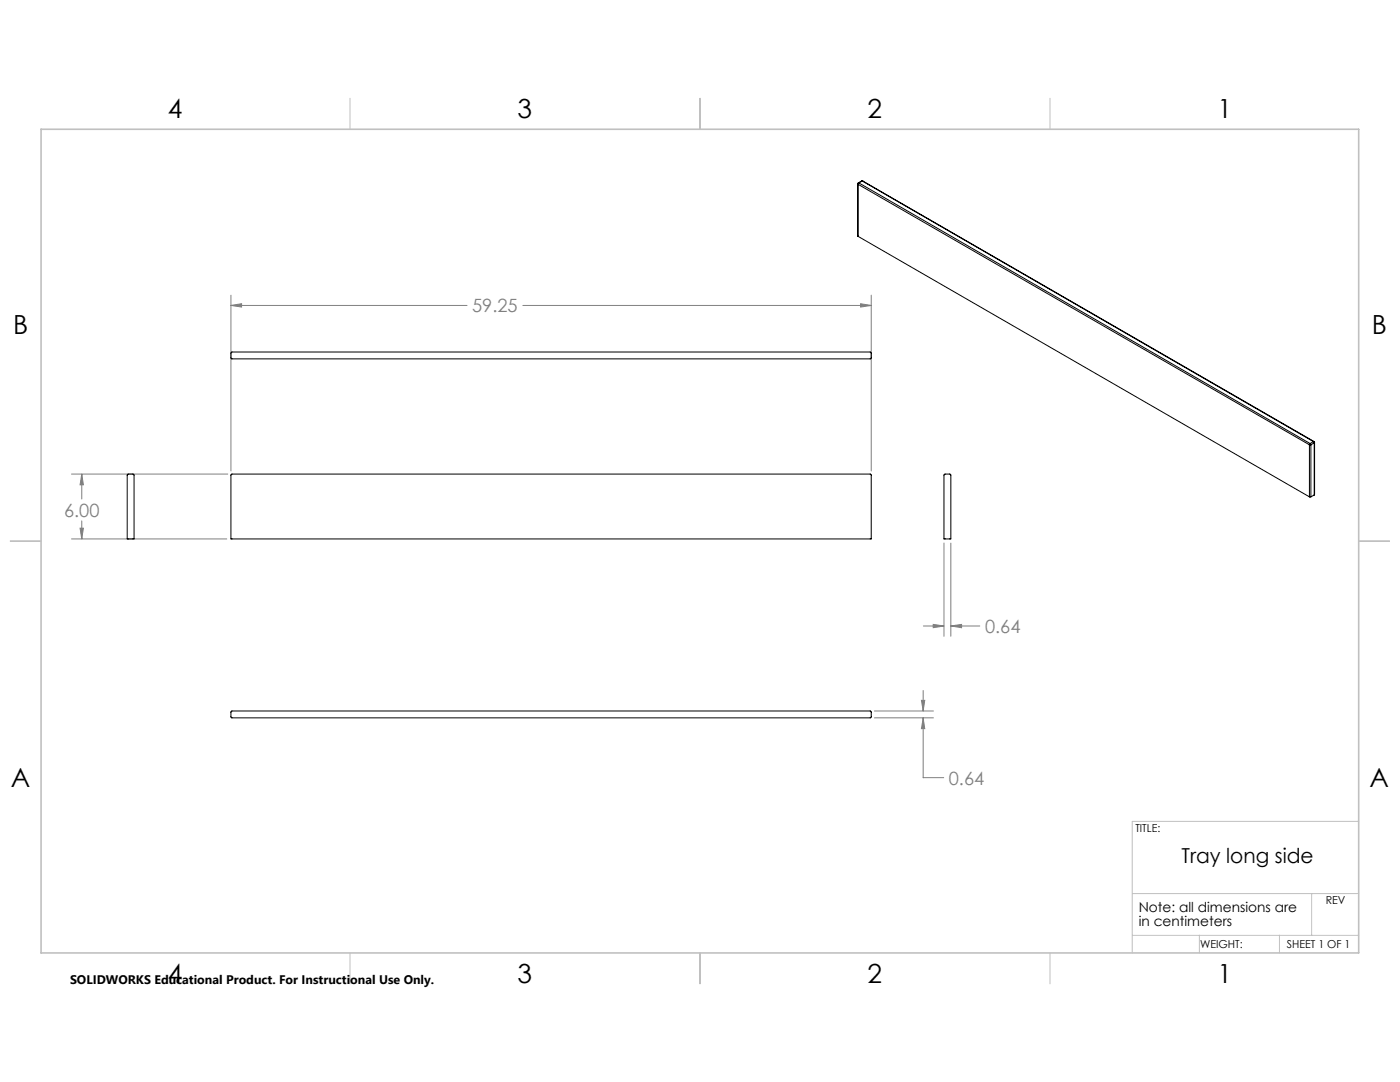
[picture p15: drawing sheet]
<svg xmlns="http://www.w3.org/2000/svg" width="279mm" height="216mm" viewBox="0 0 279 216" stroke-linecap="round" stroke-linejoin="round" font-family="sans-serif">
<defs><g id="words">
<g font-size="5.3">
<text x="33.5" y="23.6">4</text>
<text x="103.3" y="23.6">3</text>
<text x="173.2" y="23.6">2</text>
<text x="243" y="23.6">1</text>
<text x="2.6" y="66.7">B</text>
<text x="273.8" y="66.7">B</text>
<text x="2.2" y="157.1">A</text>
<text x="273.3" y="157.1">A</text>
<text x="33.5" y="196.2">4</text>
<text x="103.3" y="196.2">3</text>
<text x="173.2" y="196.2">2</text>
<text x="243" y="196.2">1</text>
</g>
<text font-size="4.1" x="235.8" y="172.3">Tray long side</text>
<g font-size="3.7" fill="#808080">
<text x="94.2" y="62.3">59.25</text>
<text x="12.8" y="103.1">6.00</text>
<text x="196.6" y="126.3">0.64</text>
<text x="189.4" y="156.5">0.64</text>
</g>
<g font-size="2.7">
<text x="227.3" y="182">Note: all dimensions are</text>
<text x="227.3" y="184.7">in centimeters</text>
</g>
<text font-size="2.5" x="14" y="196.3">SOLIDWORKS Educational Product. For Instructional Use Only.</text>
<g font-size="2.2">
<text x="226.6" y="166.1">TITLE:</text>
<text x="264.6" y="180.4">REV</text>
<text x="239.5" y="189.2">WEIGHT:</text>
<text x="256.8" y="189.1">SHEET 1 OF 1</text>
</g>
</g></defs>
<g fill="none" stroke="#808080" stroke-width=".2">
<path d="M46.1 58.9v35.1M173.9 58.9v35.1M46.1 60.9l2.1-.3v.7zM46.1 60.9h47.1M104.3 60.9h69.6M171.7 60.6l2.2 .3-2.2 .4zM14.3 94.6h31.2M16.3 94.6l.3 2.1h-.6zM16.3 94.6v5M14.3 107.5h31M16 105.4h.6l-.3 2.1zM16.3 103.9v3.6"/>
<path d="M188.4 108.4v18.6M189.8 108.4v18.6M183.9 139.7h.7l-.4 2.2zM184.2 137.8v4.1M184.3 124.9h4.1M186.2 124.6l2.2 .3-2.2 .4zM189.8 124.9l2.1-.3v.7zM189.8 124.9h5.8M174.5 141.9h11.8M174.5 143.2h11.8M184.2 143.2l.4 2.2h-.7zM184.2 143.2v12h4.1"/>
</g>
<g fill="none" stroke="#c0c0c0" stroke-width=".2">
<path d="M69.8 19.6v6.2M139.7 19.6v6.2M209.5 19.6v6.2M2 108h6.2M271.2 108h6.1M226 178.3h45.2M261.8 178.3v8.3M271.2 163.9h-45.2v26.2M69.8 190.1v6.2M139.7 190.1v6.2M209.5 190.1v6.2M226 186.6h45.2"/>
<path d="M239.4 186.6v3.5M255.3 186.6v3.5"/>
</g>
<path d="M8.2 25.8h263v164.3h-263z" fill="none" stroke="#c0c0c0" stroke-width=".32"/>
<path d="M46.1 60.9l2.1-.3v.7zM171.7 60.6l2.2 .3-2.2 .4zM16.3 94.6l.3 2.1h-.6zM16 105.4h.6l-.3 2.1zM186.2 124.6l2.2 .3-2.2 .4zM189.8 124.9l2.1-.3v.7zM183.9 139.7h.7l-.4 2.2zM184.2 143.2l.4 2.2h-.7z" fill="#808080"/>
<g fill="none" stroke="#000" stroke-width=".2">
<path d="M171.2 36.7v10.5M171.2 36.7v.1M171.2 36.8l90.1 52M171.2 36.8v10.4M171.3 36.5l-.1 .2M171.3 36.5h.1M171.4 36.5l-.2 .3M171.4 36.5l90.1 52M172 36.1h.2M172 36.1h.1M172 36.1l-.7 .4M172.1 36.1h.1"/>
<path d="M172.1 36.1l-.7 .4M172.1 36.1l90 52M172.2 36.1l90 52M171.2 47.2l90.1 51.9M46.1 70.4l.1-.2h127.5l.2 .2v1.1l-.2 .1h-127.5l-.1-.2zM25.5 94.7l1.1-.1 .2 .2v12.7h-1.4zM46.1 94.7l127.6-.1 .2 .1v12.8h-127.8zM188.5 94.6h1.1l.2 .2v12.7h-1.4zM261.3 88.8h.3M261.3 99.1h.3M261.3 88.8v10.3M261.5 88.5l-.2 .3"/>
<path d="M261.5 88.5l.1 .3M261.6 88.8v10.3M262.1 88.1l.2 .3M262.1 88.1l-.6 .4M262.2 88.1l.1 .2M262.2 88.1h-.1M262.3 88.4l-.7 .4M262.3 88.4v10.4M262.3 98.8l-.7 .3M262.3 88.3v10.5M262.3 88.3v.1M46.1 142l127.6-.1 .2 .1v1.1l-.2 .1h-127.5l-.1-.1z"/>
</g>
<use href="#words"/>
</svg>
